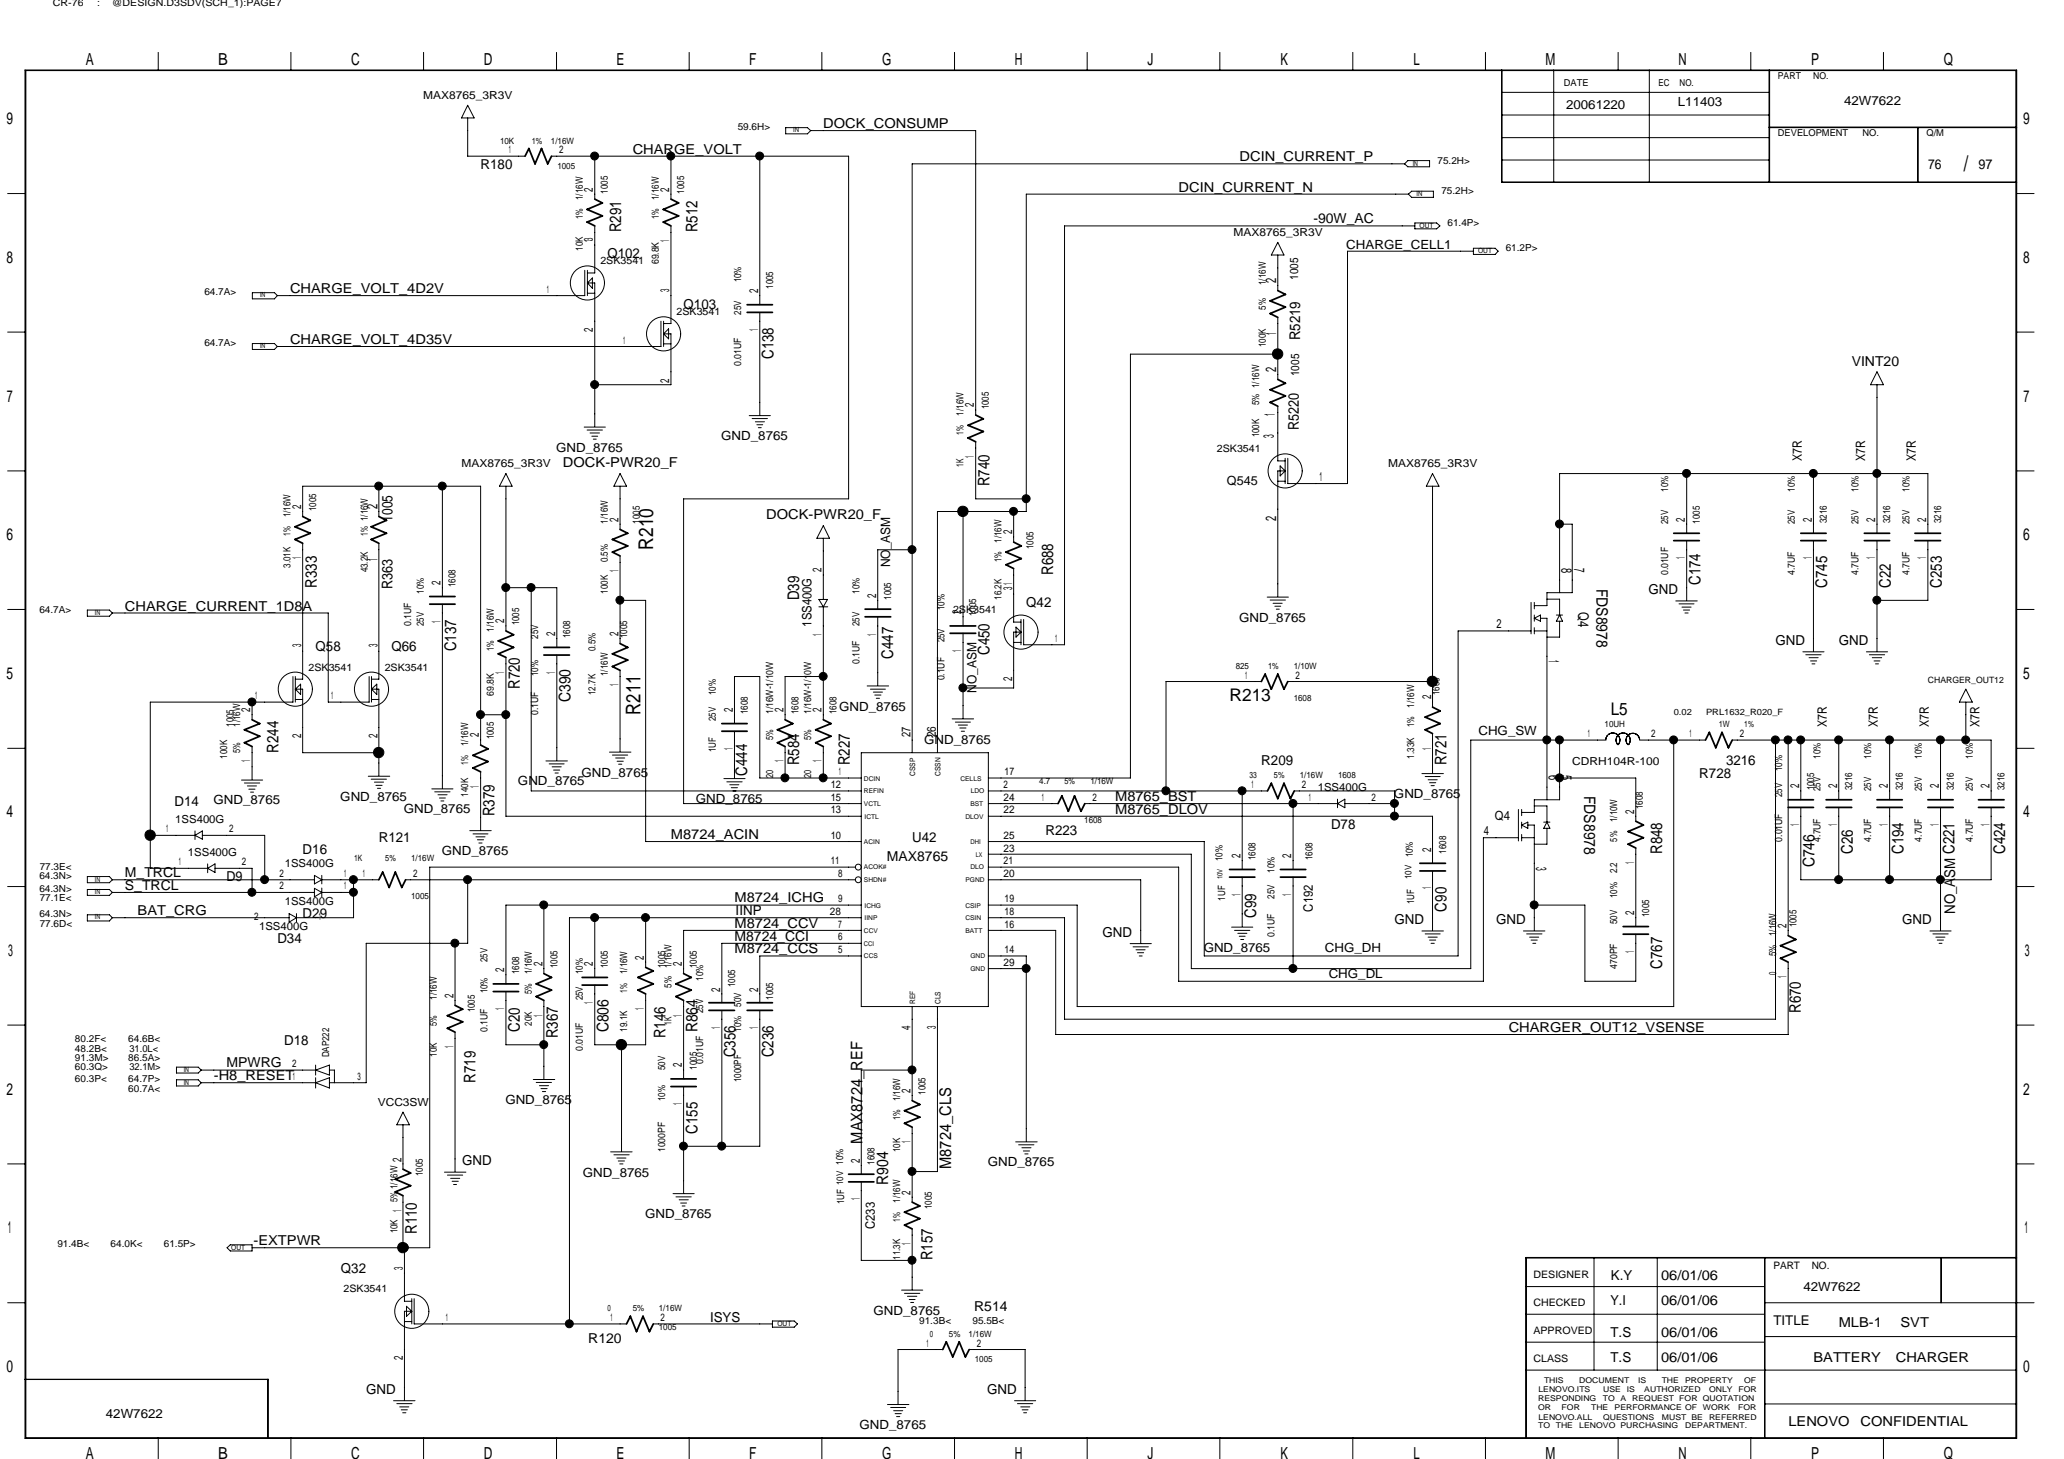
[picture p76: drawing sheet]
<svg xmlns="http://www.w3.org/2000/svg" width="297mm" height="210mm" viewBox="0 0 297 210" stroke-linecap="round" stroke-linejoin="round" font-family="sans-serif">
<defs><g id="words">
<text font-size="3.1" x="282.6" y="24.6">/</text>
<g font-size="2.9">
<text x="94" y="79.1" transform="rotate(-90 94 79.1)">R210</text>
<text x="92.2" y="102.9" transform="rotate(-90 92.2 102.9)">R211</text>
</g>
<g font-size="2.5">
<text x="176.9" y="100.8">R213</text>
<text x="231.8" y="102.9">L5</text>
</g>
<g font-size="2.4">
<text x="12.4" y="9.4">A</text>
<text x="31.4" y="9.4">B</text>
<text x="50.5" y="9.4">C</text>
<text x="69.6" y="9.4">D</text>
<text x="88.7" y="9.4">E</text>
<text x="107.8" y="9.4">F</text>
<text x="127" y="9.4">G</text>
<text x="146" y="9.4">H</text>
<text x="165.1" y="9.4">J</text>
<text x="184.3" y="9.4">K</text>
<text x="203.4" y="9.4">L</text>
<text x="222.4" y="9.4">M</text>
<text x="241.6" y="9.4">N</text>
<text x="260.6" y="9.4">P</text>
<text x="279.7" y="9.4">Q</text>
<text x=".9" y="17.9">9</text>
<text x="291.2" y="17.9">9</text>
<text x=".9" y="37.8">8</text>
<text x="291.2" y="37.8">8</text>
<text x="1" y="57.8">7</text>
<text x="291.2" y="57.8">7</text>
<text x=".9" y="77.8">6</text>
<text x="291.2" y="77.8">6</text>
<text x=".9" y="97.7">5</text>
<text x="291.2" y="97.7">5</text>
<text x=".9" y="117.6">4</text>
<text x="291.2" y="117.6">4</text>
<text x="1.2" y="137.6">3</text>
<text x="291.4" y="137.6">3</text>
<text x=".9" y="157.5">2</text>
<text x="291.2" y="157.5">2</text>
<text x="1.1" y="177.5">1</text>
<text x="291.4" y="177.5">1</text>
<text x=".9" y="197.4">0</text>
<text x="291.2" y="197.4">0</text>
<text x="12.4" y="210">A</text>
<text x="31.4" y="210">B</text>
<text x="50.5" y="210">C</text>
<text x="69.6" y="210">D</text>
<text x="127" y="210">G</text>
<text x="146" y="210">H</text>
<text x="184.3" y="210">K</text>
<text x="203.4" y="210">L</text>
<text x="222.4" y="210">M</text>
<text x="241.6" y="210">N</text>
<text x="260.6" y="210">P</text>
<text x="279.7" y="210">Q</text>
<text x="88.7" y="210">E</text>
<text x="107.8" y="210">F</text>
<text x="165.1" y="210">J</text>
</g>
<g font-size="2.3">
<text x="89.4" y="33.4" transform="rotate(-90 89.4 33.4)">R291</text>
<text x="100.4" y="33.4" transform="rotate(-90 100.4 33.4)">R512</text>
<text x="111.3" y="51.7" transform="rotate(-90 111.3 51.7)">C138</text>
<text x="142.4" y="70" transform="rotate(-90 142.4 70)">R740</text>
<text x="151.5" y="82.8" transform="rotate(-90 151.5 82.8)">R688</text>
<text x="45.6" y="84.6" transform="rotate(-90 45.6 84.6)">R333</text>
<text x="115" y="86.4" transform="rotate(-90 115 86.4)">D39</text>
<text x="229.8" y="84.8" transform="rotate(90 229.8 84.8)">FDS8978</text>
<text x="244.7" y="84.2" transform="rotate(-90 244.7 84.2)">C174</text>
<text x="263" y="84.6" transform="rotate(-90 263 84.6)">C745</text>
<text x="272.1" y="84.6" transform="rotate(-90 272.1 84.6)">C22</text>
<text x="279.4" y="84.6" transform="rotate(-90 279.4 84.6)">C253</text>
<text x="65.7" y="93.7" transform="rotate(-90 65.7 93.7)">C137</text>
<text x="128.5" y="94.8" transform="rotate(-90 128.5 94.8)">C447</text>
<text x="142.4" y="94.3" transform="rotate(-90 142.4 94.3)">C450</text>
<text x="74.8" y="99.2" transform="rotate(-90 74.8 99.2)">R720</text>
<text x="82.1" y="101" transform="rotate(-90 82.1 101)">C390</text>
<text x="40.1" y="108.3" transform="rotate(-90 40.1 108.3)">R244</text>
<text x="107.5" y="111.6" transform="rotate(-90 107.5 111.6)">C444</text>
<text x="115" y="110.2" transform="rotate(-90 115 110.2)">R584</text>
<text x="122.3" y="110.2" transform="rotate(-90 122.3 110.2)">R227</text>
<text x="208.2" y="110.2" transform="rotate(-90 208.2 110.2)">R721</text>
<text x="71.2" y="117.5" transform="rotate(-90 71.2 117.5)">R379</text>
<text x="228" y="114.6" transform="rotate(90 228 114.6)">FDS8978</text>
<text x="239.2" y="122.9" transform="rotate(-90 239.2 122.9)">R848</text>
<text x="261.2" y="124.8" transform="rotate(-90 261.2 124.8)">C746</text>
<text x="266.7" y="122.9" transform="rotate(-90 266.7 122.9)">C26</text>
<text x="273.9" y="122.9" transform="rotate(-90 273.9 122.9)">C194</text>
<text x="288.6" y="122.9" transform="rotate(-90 288.6 122.9)">C424</text>
<text x="208.2" y="131.2" transform="rotate(-90 208.2 131.2)">C90</text>
<text x="180.8" y="132.1" transform="rotate(-90 180.8 132.1)">C99</text>
<text x="239.2" y="139.4" transform="rotate(-90 239.2 139.4)">C767</text>
<text x="74.8" y="148.5" transform="rotate(-90 74.8 148.5)">C20</text>
<text x="80.3" y="149.4" transform="rotate(-90 80.3 149.4)">R367</text>
<text x="87.6" y="148.5" transform="rotate(-90 87.6 148.5)">C806</text>
<text x="95.8" y="149.4" transform="rotate(-90 95.8 149.4)">R146</text>
<text x="100.4" y="148.5" transform="rotate(-90 100.4 148.5)">R864</text>
<text x="259.2" y="145.8" transform="rotate(-90 259.2 145.8)">R670</text>
<text x="68.4" y="155.8" transform="rotate(-90 68.4 155.8)">R719</text>
<text x="105.9" y="152.2" transform="rotate(-90 105.9 152.2)">C356</text>
<text x="111.3" y="152.2" transform="rotate(-90 111.3 152.2)">C236</text>
<text x="100.4" y="163.2" transform="rotate(-90 100.4 163.2)">C155</text>
<text x="124.1" y="164.6" transform="rotate(-90 124.1 164.6)">MAX8724_REF</text>
<text x="127.8" y="170.5" transform="rotate(-90 127.8 170.5)">R904</text>
<text x="136.9" y="168.3" transform="rotate(-90 136.9 168.3)">M8724_CLS</text>
<text x="60" y="177.6" transform="rotate(-90 60 177.6)">R110</text>
<text x="134.2" y="181.4" transform="rotate(-90 134.2 181.4)">R157</text>
</g>
<g font-size="2.1">
<text x="183.6" y="40.7" transform="rotate(-90 183.6 40.7)">2</text>
<text x="183.6" y="53.5" transform="rotate(-90 183.6 53.5)">2</text>
<text x="183.6" y="48.2" transform="rotate(-90 183.6 48.2)">1</text>
<text x="187.1" y="49" transform="rotate(-90 187.1 49)">R5219</text>
<text x="183.5" y="59.9" transform="rotate(-90 183.5 59.9)">1</text>
<text x="183.3" y="63" transform="rotate(-90 183.3 63)">3</text>
<text x="186.9" y="61.9" transform="rotate(-90 186.9 61.9)">R5220</text>
<text x="54.3" y="73.3" transform="rotate(-90 54.3 73.3)">2</text>
<text x="56.5" y="75.1" transform="rotate(-90 56.5 75.1)">1005</text>
<text x="183.6" y="75" transform="rotate(-90 183.6 75)">2</text>
<text x="54.3" y="80.7" transform="rotate(-90 54.3 80.7)">1</text>
<text x="224.7" y="81.7" transform="rotate(90 224.7 81.7)">8</text>
<text x="226.6" y="81.8" transform="rotate(90 226.6 81.8)">7</text>
<text x="56.5" y="84.8" transform="rotate(-90 56.5 84.8)">R363</text>
<text x="227.1" y="88.1" transform="rotate(90 227.1 88.1)">Q4</text>
<text x="222.9" y="95" transform="rotate(90 222.9 95)">1</text>
<text x="222.9" y="111.5" transform="rotate(90 222.9 111.5)">6</text>
<text x="224.7" y="111.5" transform="rotate(90 224.7 111.5)">5</text>
<text x="221.1" y="124.8" transform="rotate(90 221.1 124.8)">3</text>
<text x="281.4" y="131.5" transform="rotate(-90 281.4 131.5)">NO_ASM C221</text>
</g>
<g font-size="2">
<text x="91.1" y="22.1">CHARGE_VOLT</text>
<text x="118.5" y="18.5">DOCK_CONSUMP</text>
<text x="178.4" y="23.2">DCIN_CURRENT_P</text>
<text x="69.2" y="24.3">R180</text>
<text x="169.6" y="27.6">DCIN_CURRENT_N</text>
<text x="277.5" y="24.3">76</text>
<text x="284.7" y="24.3">97</text>
<text x="189" y="32.1">-90W_AC</text>
<text x="87.4" y="37.1">Q102</text>
<text x="41.7" y="42.2">CHARGE_VOLT_4D2V</text>
<text x="98.4" y="44.4">Q103</text>
<text x="41.7" y="49.5">CHARGE_VOLT_4D35V</text>
<text x="266.5" y="52.6">VINT20</text>
<text x="81" y="67.2">DOCK-PWR20_F</text>
<text x="110.3" y="74.7">DOCK-PWR20_F</text>
<text x="18" y="87.9">CHARGE_CURRENT_1D8A</text>
<text x="147.7" y="87.3">Q42</text>
<text x="237.2" y="85.5">GND</text>
<text x="45.4" y="93.7">Q58</text>
<text x="56.3" y="93.7">Q66</text>
<text x="255.5" y="92.8">GND</text>
<text x="264.6" y="92.8">GND</text>
<text x="181.5" y="110.2">R209</text>
<text x="244.6" y="112">R728</text>
<text x="248.4" y="110.2">3216</text>
<text x="25.1" y="116">D14</text>
<text x="160.5" y="115.3">M8765_BST</text>
<text x="160.5" y="117.1">M8765_DLOV</text>
<text x="191.6" y="119.3">D78</text>
<text x="43.6" y="122.9">D16</text>
<text x="54.5" y="121.1">R121</text>
<text x="96.6" y="120.8">M8724_ACIN</text>
<text x="127.6" y="123.9">MAX8765</text>
<text x="131.3" y="121.1">U42</text>
<text x="150.4" y="120.2">R223</text>
<text x="18" y="126.2">M_TRCL</text>
<text x="18" y="128.1">S_TRCL</text>
<text x="19.8" y="131.7">BAT_CRG</text>
<text x="32.6" y="126.8">D9</text>
<text x="105.7" y="129.9">M8724_ICHG</text>
<text x="105.9" y="131.7">IINP</text>
<text x="39.9" y="135.8">D34</text>
<text x="43.6" y="132.1">D29</text>
<text x="105.7" y="133.6">M8724_CCV</text>
<text x="105.7" y="137.2">M8724_CCS</text>
<text x="105.7" y="135.4">M8724_CCI</text>
<text x="158.7" y="134.8">GND</text>
<text x="200.7" y="133">GND</text>
<text x="215.3" y="133">GND</text>
<text x="273.8" y="133">GND</text>
<text x="217.1" y="148.5">CHARGER_OUT12_VSENSE</text>
<text x="30.8" y="155.5">-H8_RESET</text>
<text x="32.6" y="153.6">MPWRG</text>
<text x="40.9" y="150.4">D18</text>
<text x="66.5" y="167.7">GND</text>
<text x="36.5" y="179.2">-EXTPWR</text>
<text x="49.1" y="183.3">Q32</text>
<text x="231.8" y="184.1">K.Y</text>
<text x="239.1" y="184.2">06/01/06</text>
<text x="102.2" y="190.2">ISYS</text>
<text x="140.2" y="188.7">R514</text>
<text x="231.8" y="187.8">Y.I</text>
<text x="239.1" y="187.8">06/01/06</text>
<text x="264.6" y="190.9">MLB-1</text>
<text x="273.5" y="190.9">SVT</text>
<text x="84.7" y="193.3">R120</text>
<text x="231.8" y="196">T.S</text>
<text x="231.8" y="192.4">T.S</text>
<text x="239.1" y="192.4">06/01/06</text>
<text x="239.1" y="196">06/01/06</text>
<text x="261" y="196">BATTERY</text>
<text x="272.8" y="196">CHARGER</text>
<text x="52.7" y="200.6">GND</text>
<text x="142.1" y="200.6">GND</text>
<text x="257.4" y="205.2">LENOVO</text>
<text x="267.8" y="205.2">CONFIDENTIAL</text>
</g>
<g font-size="1.9">
<text x="259.3" y="66.3" transform="rotate(-90 259.3 66.3)">X7R</text>
<text x="268.4" y="66.3" transform="rotate(-90 268.4 66.3)">X7R</text>
<text x="275.7" y="66.3" transform="rotate(-90 275.7 66.3)">X7R</text>
<text x="128.1" y="81.7" transform="rotate(-90 128.1 81.7)">NO_ASM</text>
<text x="116.8" y="90.2" transform="rotate(-90 116.8 90.2)">1SS400G</text>
<text x="140.5" y="99.7" transform="rotate(-90 140.5 99.7)">NO_ASM</text>
<text x="262.9" y="104.7" transform="rotate(-90 262.9 104.7)">X7R</text>
<text x="270.3" y="104.7" transform="rotate(-90 270.3 104.7)">X7R</text>
<text x="277.6" y="104.7" transform="rotate(-90 277.6 104.7)">X7R</text>
<text x="284.9" y="104.7" transform="rotate(-90 284.9 104.7)">X7R</text>
<text x="188.9" y="131.2" transform="rotate(-90 188.9 131.2)">C192</text>
<text x="125.9" y="176.9" transform="rotate(-90 125.9 176.9)">C233</text>
<text x="255.2" y="190.7">TITLE</text>
</g>
<g font-size="1.8">
<text x="225.4" y="15.7">20061220</text>
<text x="241.5" y="15.3">L11403</text>
<text x="265.4" y="15.1">42W7622</text>
<text x="85.3" y="27.6" transform="rotate(-90 85.3 27.6)">2</text>
<text x="96.3" y="27.6" transform="rotate(-90 96.3 27.6)">2</text>
<text x="85.3" y="34.8" transform="rotate(-90 85.3 34.8)">1</text>
<text x="85.3" y="34.7" transform="rotate(-90 85.3 34.7)">3</text>
<text x="96.3" y="34.8" transform="rotate(-90 96.3 34.8)">1</text>
<text x="193.8" y="35.8">CHARGE_CELL1</text>
<text x="85.3" y="47.8" transform="rotate(-90 85.3 47.8)">2</text>
<text x="96.3" y="42" transform="rotate(-90 96.3 42)">3</text>
<text x="109.1" y="47.6" transform="rotate(-90 109.1 47.6)">1</text>
<text x="109.1" y="42.2" transform="rotate(-90 109.1 42.2)">2</text>
<text x="96.3" y="55.1" transform="rotate(-90 96.3 55.1)">2</text>
<text x="140.2" y="58.6" transform="rotate(-90 140.2 58.6)">2</text>
<text x="80" y="65">GND_8765</text>
<text x="103.8" y="63.3">GND_8765</text>
<text x="140.2" y="65.9" transform="rotate(-90 140.2 65.9)">1</text>
<text x="176.6" y="69.8">Q545</text>
<text x="189.9" y="69.2">1</text>
<text x="43.3" y="73.3" transform="rotate(-90 43.3 73.3)">2</text>
<text x="89" y="75.1" transform="rotate(-90 89 75.1)">2</text>
<text x="145.7" y="76.9" transform="rotate(-90 145.7 76.9)">2</text>
<text x="242.5" y="75.1" transform="rotate(-90 242.5 75.1)">2</text>
<text x="260.8" y="75.1" transform="rotate(-90 260.8 75.1)">2</text>
<text x="269.9" y="75.1" transform="rotate(-90 269.9 75.1)">2</text>
<text x="277.2" y="75.1" transform="rotate(-90 277.2 75.1)">2</text>
<text x="43.3" y="80.5" transform="rotate(-90 43.3 80.5)">1</text>
<text x="89" y="82.3" transform="rotate(-90 89 82.3)">1</text>
<text x="118.2" y="82.4" transform="rotate(-90 118.2 82.4)">2</text>
<text x="242.5" y="80.5" transform="rotate(-90 242.5 80.5)">1</text>
<text x="260.8" y="80.5" transform="rotate(-90 260.8 80.5)">1</text>
<text x="269.9" y="80.5" transform="rotate(-90 269.9 80.5)">1</text>
<text x="277.2" y="80.5" transform="rotate(-90 277.2 80.5)">1</text>
<text x="63.4" y="89.7" transform="rotate(-90 63.4 89.7)">1</text>
<text x="63.4" y="84.2" transform="rotate(-90 63.4 84.2)">2</text>
<text x="72.6" y="89.7" transform="rotate(-90 72.6 89.7)">2</text>
<text x="126.1" y="86.1" transform="rotate(-90 126.1 86.1)">2</text>
<text x="138.3" y="88.4" transform="rotate(-90 138.3 88.4)">2</text>
<text x="145.7" y="85" transform="rotate(-90 145.7 85)">3</text>
<text x="145.7" y="84.2" transform="rotate(-90 145.7 84.2)">1</text>
<text x="178.3" y="89.5">GND_8765</text>
<text x="43.3" y="93.2" transform="rotate(-90 43.3 93.2)">3</text>
<text x="54.3" y="93.2" transform="rotate(-90 54.3 93.2)">3</text>
<text x="79.9" y="91.5" transform="rotate(-90 79.9 91.5)">2</text>
<text x="89" y="91.5" transform="rotate(-90 89 91.5)">2</text>
<text x="118.2" y="91.5" transform="rotate(-90 118.2 91.5)">1</text>
<text x="126.1" y="91.5" transform="rotate(-90 126.1 91.5)">1</text>
<text x="138.3" y="93.9" transform="rotate(-90 138.3 93.9)">1</text>
<text x="215.4" y="90.4">2</text>
<text x="72.6" y="96.9" transform="rotate(-90 72.6 96.9)">1</text>
<text x="79.9" y="96.9" transform="rotate(-90 79.9 96.9)">1</text>
<text x="89" y="98.8" transform="rotate(-90 89 98.8)">1</text>
<text x="145.7" y="98" transform="rotate(-90 145.7 98)">2</text>
<text x="205.9" y="100.7" transform="rotate(-90 205.9 100.7)">2</text>
<text x="36" y="102.5" transform="rotate(-90 36 102.5)">2</text>
<text x="43.3" y="106.2" transform="rotate(-90 43.3 106.2)">2</text>
<text x="54.3" y="106.2" transform="rotate(-90 54.3 106.2)">2</text>
<text x="68.9" y="106.1" transform="rotate(-90 68.9 106.1)">2</text>
<text x="105.4" y="107.9" transform="rotate(-90 105.4 107.9)">1</text>
<text x="105.4" y="102.5" transform="rotate(-90 105.4 102.5)">2</text>
<text x="112.8" y="102.5" transform="rotate(-90 112.8 102.5)">2</text>
<text x="118.2" y="102.5" transform="rotate(-90 118.2 102.5)">2</text>
<text x="120.8" y="102.3">GND_8765</text>
<text x="131" y="106.1" transform="rotate(-90 131 106.1)">27</text>
<text x="133" y="107">GND_8765</text>
<text x="134.7" y="106.1" transform="rotate(-90 134.7 106.1)">26</text>
<text x="205.9" y="107.9" transform="rotate(-90 205.9 107.9)">1</text>
<text x="212.8" y="105.7">CHG_SW</text>
<text x="36" y="109.7" transform="rotate(-90 36 109.7)">1</text>
<text x="68.9" y="113.4" transform="rotate(-90 68.9 113.4)">1</text>
<text x="74.5" y="113">GND_8765</text>
<text x="83.7" y="111.8">GND_8765</text>
<text x="112.8" y="109.7" transform="rotate(-90 112.8 109.7)">1</text>
<text x="118.2" y="109.7" transform="rotate(-90 118.2 109.7)">1</text>
<text x="258.9" y="113.5" transform="rotate(-90 258.9 113.5)">2</text>
<text x="264.4" y="113.5" transform="rotate(-90 264.4 113.5)">2</text>
<text x="271.7" y="113.5" transform="rotate(-90 271.7 113.5)">2</text>
<text x="279" y="113.5" transform="rotate(-90 279 113.5)">2</text>
<text x="286.3" y="113.5" transform="rotate(-90 286.3 113.5)">2</text>
<text x="30.7" y="115.8">GND_8765</text>
<text x="49" y="115.2">GND_8765</text>
<text x="58.1" y="117.1">GND_8765</text>
<text x="100.2" y="115.6">GND_8765</text>
<text x="200.6" y="114.9">GND_8765</text>
<text x="215.1" y="118">Q4</text>
<text x="235.2" y="117.1" transform="rotate(-90 235.2 117.1)">2</text>
<text x="258.9" y="118.9" transform="rotate(-90 258.9 118.9)">1</text>
<text x="264.4" y="118.9" transform="rotate(-90 264.4 118.9)">1</text>
<text x="271.7" y="118.9" transform="rotate(-90 271.7 118.9)">1</text>
<text x="279" y="118.9" transform="rotate(-90 279 118.9)">1</text>
<text x="286.3" y="118.9" transform="rotate(-90 286.3 118.9)">1</text>
<text x="63.6" y="123.1">GND_8765</text>
<text x="178.5" y="123.5" transform="rotate(-90 178.5 123.5)">2</text>
<text x="185.8" y="123.5" transform="rotate(-90 185.8 123.5)">2</text>
<text x="205.9" y="122.6" transform="rotate(-90 205.9 122.6)">2</text>
<text x="213.6" y="120.2">4</text>
<text x="235.2" y="124.4" transform="rotate(-90 235.2 124.4)">1</text>
<text x="178.5" y="128.9" transform="rotate(-90 178.5 128.9)">1</text>
<text x="185.8" y="128.9" transform="rotate(-90 185.8 128.9)">1</text>
<text x="205.9" y="128" transform="rotate(-90 205.9 128)">1</text>
<text x="235.2" y="131.7" transform="rotate(-90 235.2 131.7)">2</text>
<text x="173.2" y="137">GND_8765</text>
<text x="190.7" y="137">CHG_DH</text>
<text x="235.2" y="137.2" transform="rotate(-90 235.2 137.2)">1</text>
<text x="257.1" y="133.6" transform="rotate(-90 257.1 133.6)">2</text>
<text x="65.3" y="143.6" transform="rotate(-90 65.3 143.6)">2</text>
<text x="72.6" y="140" transform="rotate(-90 72.6 140)">2</text>
<text x="78.1" y="139" transform="rotate(-90 78.1 139)">2</text>
<text x="85.3" y="139" transform="rotate(-90 85.3 139)">2</text>
<text x="92.7" y="138.1" transform="rotate(-90 92.7 138.1)">2</text>
<text x="98.1" y="139" transform="rotate(-90 98.1 139)">2</text>
<text x="103.6" y="142.7" transform="rotate(-90 103.6 142.7)">2</text>
<text x="109.1" y="142.7" transform="rotate(-90 109.1 142.7)">2</text>
<text x="191.2" y="140.8">CHG_DL</text>
<text x="257.1" y="140.8" transform="rotate(-90 257.1 140.8)">1</text>
<text x="72.6" y="145.4" transform="rotate(-90 72.6 145.4)">1</text>
<text x="78.1" y="146.3" transform="rotate(-90 78.1 146.3)">1</text>
<text x="85.3" y="144.4" transform="rotate(-90 85.3 144.4)">1</text>
<text x="92.7" y="145.4" transform="rotate(-90 92.7 145.4)">1</text>
<text x="98.1" y="146.3" transform="rotate(-90 98.1 146.3)">1</text>
<text x="103.6" y="148.1" transform="rotate(-90 103.6 148.1)">1</text>
<text x="109.1" y="148.1" transform="rotate(-90 109.1 148.1)">1</text>
<text x="131" y="148.3" transform="rotate(-90 131 148.3)">4</text>
<text x="134.7" y="148.1" transform="rotate(-90 134.7 148.1)">3</text>
<text x="65.3" y="150.8" transform="rotate(-90 65.3 150.8)">1</text>
<text x="98.1" y="153.6" transform="rotate(-90 98.1 153.6)">2</text>
<text x="72.7" y="158.9">GND_8765</text>
<text x="98.1" y="159.1" transform="rotate(-90 98.1 159.1)">1</text>
<text x="131" y="157.3" transform="rotate(-90 131 157.3)">2</text>
<text x="57.8" y="167.2" transform="rotate(-90 57.8 167.2)">2</text>
<text x="123.7" y="167.3" transform="rotate(-90 123.7 167.3)">2</text>
<text x="131" y="164.5" transform="rotate(-90 131 164.5)">1</text>
<text x="142.2" y="167.9">GND_8765</text>
<text x="83.9" y="169.3">GND_8765</text>
<text x="123.7" y="172.8" transform="rotate(-90 123.7 172.8)">1</text>
<text x="131" y="171.9" transform="rotate(-90 131 171.9)">2</text>
<text x="57.8" y="174.4" transform="rotate(-90 57.8 174.4)">1</text>
<text x="92.8" y="175.3">GND_8765</text>
<text x="131" y="179.2" transform="rotate(-90 131 179.2)">1</text>
<text x="58" y="182.7" transform="rotate(-90 58 182.7)">3</text>
<text x="259.5" y="185.8">42W7622</text>
<text x="125.7" y="189.2">GND_8765</text>
<text x="58" y="195.7" transform="rotate(-90 58 195.7)">2</text>
<text x="15.2" y="204">42W7622</text>
<text x="123.7" y="205.7">GND_8765</text>
</g>
<g font-size="1.7">
<text x="186.8" y="40.3" transform="rotate(-90 186.8 40.3)">1005</text>
<text x="187" y="54.1" transform="rotate(-90 187 54.1)">1005</text>
</g>
<g font-size="1.6">
<text x="60.9" y="14.3">MAX8765_3R3V</text>
<text x="177.5" y="34">MAX8765_3R3V</text>
<text x="66.4" y="67.2">MAX8765_3R3V</text>
<text x="199.8" y="67.2">MAX8765_3R3V</text>
<text x="189.6" y="113.8">1SS400G</text>
<text x="226.3" y="110.2">CDRH104R-100</text>
<text x="25.2" y="118.4">1SS400G</text>
<text x="27" y="123.1">1SS400G</text>
<text x="41" y="124.8">1SS400G</text>
<text x="41" y="130.3">1SS400G</text>
<text x="37.3" y="133.9">1SS400G</text>
<text x="54.4" y="159.1">VCC3SW</text>
</g>
<g font-size="1.5">
<text x="73.2" y="22.1">1</text>
<text x="80.5" y="22.1">2</text>
<text x="86.4" y="38.1">2SK3541</text>
<text x="78.7" y="42.2">1</text>
<text x="97.4" y="45.3">2SK3541</text>
<text x="89.7" y="49.4">1</text>
<text x="175.1" y="65.1">2SK3541</text>
<text x="137.2" y="88.3">2SK3541</text>
<text x="151.8" y="92.4">1</text>
<text x="36.7" y="100.6">1</text>
<text x="44.4" y="96.5">2SK3541</text>
<text x="47.7" y="100.6">1</text>
<text x="55.4" y="96.5">2SK3541</text>
<text x="179.2" y="97.7">1</text>
<text x="186.4" y="97.7">2</text>
<text x="228.5" y="106.1">1</text>
<text x="237.6" y="106.1">2</text>
<text x="243.2" y="106.1">1</text>
<text x="250.4" y="106.1">2</text>
<text x="119.5" y="113.4">12</text>
<text x="120.7" y="111.6">1</text>
<text x="144.4" y="113.4">2</text>
<text x="144.6" y="111.6">17</text>
<text x="180.1" y="113.4">1</text>
<text x="187.4" y="113.4">2</text>
<text x="23.9" y="119.8">1</text>
<text x="33" y="119.8">2</text>
<text x="119.5" y="115.2">15</text>
<text x="119.5" y="117.1">13</text>
<text x="144.4" y="115.2">24</text>
<text x="144.4" y="117.1">22</text>
<text x="149.9" y="115.2">1</text>
<text x="157.2" y="115.2">2</text>
<text x="188.3" y="115.2">1</text>
<text x="197.4" y="115.2">2</text>
<text x="25.7" y="124.5">1</text>
<text x="34.8" y="124.5">2</text>
<text x="119.5" y="124.4">11</text>
<text x="119.5" y="120.7">10</text>
<text x="144.4" y="120.7">25</text>
<text x="144.4" y="122.6">23</text>
<text x="144.4" y="124.4">21</text>
<text x="40.2" y="128">2</text>
<text x="40.2" y="126.2">2</text>
<text x="49.5" y="128">1</text>
<text x="49.5" y="126.2">1</text>
<text x="52.2" y="126.2">1</text>
<text x="59.5" y="126.2">2</text>
<text x="119.4" y="131.7">28</text>
<text x="120.6" y="129.8">9</text>
<text x="120.6" y="126.2">8</text>
<text x="144.4" y="126.2">20</text>
<text x="144.6" y="129.8">19</text>
<text x="144.6" y="131.7">18</text>
<text x="36.6" y="132.4">2</text>
<text x="45.9" y="132.4">1</text>
<text x="120.6" y="135.3">6</text>
<text x="120.6" y="137.2">5</text>
<text x="120.6" y="133.5">7</text>
<text x="144.6" y="133.5">16</text>
<text x="144.6" y="137.2">14</text>
<text x="144.4" y="139">29</text>
<text x="42" y="153.6">2</text>
<text x="42.2" y="155.4">1</text>
<text x="51.4" y="155.4">3</text>
<text x="220.7" y="183.9">DESIGNER</text>
<text x="255.2" y="182.6">PART</text>
<text x="260.7" y="182.6">NO.</text>
<text x="49.4" y="186">2SK3541</text>
<text x="64.2" y="190.2">1</text>
<text x="87.8" y="190.2">1</text>
<text x="95.1" y="190.2">2</text>
<text x="220.7" y="191.9">APPROVED</text>
<text x="220.7" y="187.9">CHECKED</text>
<text x="133.3" y="193.8">1</text>
<text x="140.6" y="193.8">2</text>
<text x="220.7" y="196">CLASS</text>
</g>
<g font-size="1.4">
<text x="7.6" y=".9">CR-76</text>
<text x="14" y=".9">:</text>
<text x="16.1" y=".9">@DESIGN.D3SDV(SCH_1):PAGE7</text>
<text x="255.9" y="11.3">PART</text>
<text x="260.9" y="11.3">NO.</text>
<text x="225" y="12.4">DATE</text>
<text x="238.7" y="12.4">EC</text>
<text x="241.7" y="12.4">NO.</text>
<text x="106.2" y="18.8">59.6H&gt;</text>
<text x="206.9" y="23.5">75.2H&gt;</text>
<text x="255.9" y="19.6">DEVELOPMENT</text>
<text x="268.1" y="19.6">NO.</text>
<text x="277.2" y="19.6">Q/M</text>
<text x="83.9" y="28.8" transform="rotate(-90 83.9 28.8)">1/16W</text>
<text x="87.5" y="27.9" transform="rotate(-90 87.5 27.9)">1005</text>
<text x="94.8" y="28.8" transform="rotate(-90 94.8 28.8)">1/16W</text>
<text x="98.5" y="27.9" transform="rotate(-90 98.5 27.9)">1005</text>
<text x="207.4" y="27.9">75.2H&gt;</text>
<text x="83.9" y="31.5" transform="rotate(-90 83.9 31.5)">1%</text>
<text x="94.8" y="31.5" transform="rotate(-90 94.8 31.5)">1%</text>
<text x="208.3" y="32.5">61.4P&gt;</text>
<text x="83.9" y="36.1" transform="rotate(-90 83.9 36.1)">10K</text>
<text x="94.8" y="38" transform="rotate(-90 94.8 38)">69.8K</text>
<text x="106.7" y="40.6" transform="rotate(-90 106.7 40.6)">10%</text>
<text x="111.2" y="41.6" transform="rotate(-90 111.2 41.6)">1005</text>
<text x="182.2" y="41" transform="rotate(-90 182.2 41)">1/16W</text>
<text x="216.7" y="36.1">61.2P&gt;</text>
<text x="29.4" y="42.5">64.7A&gt;</text>
<text x="106.7" y="45.3" transform="rotate(-90 106.7 45.3)">25V</text>
<text x="182.2" y="44.6" transform="rotate(-90 182.2 44.6)">5%</text>
<text x="29.4" y="49.8">64.7A&gt;</text>
<text x="106.7" y="52.6" transform="rotate(-90 106.7 52.6)">0.01UF</text>
<text x="182.2" y="50" transform="rotate(-90 182.2 50)">100K</text>
<text x="138.7" y="59.8" transform="rotate(-90 138.7 59.8)">1/16W</text>
<text x="142.3" y="58.9" transform="rotate(-90 142.3 58.9)">1005</text>
<text x="181.2" y="58.3" transform="rotate(-90 181.2 58.3)">5% 1/16W</text>
<text x="138.7" y="62.6" transform="rotate(-90 138.7 62.6)">1%</text>
<text x="181.2" y="62.9" transform="rotate(-90 181.2 62.9)">100K</text>
<text x="138.7" y="67.1" transform="rotate(-90 138.7 67.1)">1K</text>
<text x="240.1" y="70.8" transform="rotate(-90 240.1 70.8)">10%</text>
<text x="258.3" y="70.8" transform="rotate(-90 258.3 70.8)">10%</text>
<text x="267.5" y="70.8" transform="rotate(-90 267.5 70.8)">10%</text>
<text x="274.8" y="70.8" transform="rotate(-90 274.8 70.8)">10%</text>
<text x="41.8" y="77.2" transform="rotate(-90 41.8 77.2)">1%</text>
<text x="41.8" y="74.5" transform="rotate(-90 41.8 74.5)">1/16W</text>
<text x="45.5" y="73.5" transform="rotate(-90 45.5 73.5)">1005</text>
<text x="53" y="77.2" transform="rotate(-90 53 77.2)">1% 1/16W</text>
<text x="87.5" y="75.4" transform="rotate(-90 87.5 75.4)">1/16W</text>
<text x="92.1" y="75.4" transform="rotate(-90 92.1 75.4)">1005</text>
<text x="240.1" y="75.4" transform="rotate(-90 240.1 75.4)">25V</text>
<text x="244.6" y="75.4" transform="rotate(-90 244.6 75.4)">1005</text>
<text x="258.3" y="75.4" transform="rotate(-90 258.3 75.4)">25V</text>
<text x="262.9" y="75.3" transform="rotate(-90 262.9 75.3)">3216</text>
<text x="267.5" y="75.4" transform="rotate(-90 267.5 75.4)">25V</text>
<text x="272" y="75.3" transform="rotate(-90 272 75.3)">3216</text>
<text x="274.8" y="75.4" transform="rotate(-90 274.8 75.4)">25V</text>
<text x="279.4" y="75.3" transform="rotate(-90 279.4 75.3)">3216</text>
<text x="41.8" y="81.7" transform="rotate(-90 41.8 81.7)">3.01K</text>
<text x="53" y="82.4" transform="rotate(-90 53 82.4)">43.2K</text>
<text x="87.5" y="80.9" transform="rotate(-90 87.5 80.9)">0.5%</text>
<text x="144.1" y="80.9" transform="rotate(-90 144.1 80.9)">1%</text>
<text x="144.1" y="78.1" transform="rotate(-90 144.1 78.1)">1/16W</text>
<text x="148.7" y="79" transform="rotate(-90 148.7 79)">1005</text>
<text x="240.1" y="82.8" transform="rotate(-90 240.1 82.8)">0.01UF</text>
<text x="258.3" y="82.8" transform="rotate(-90 258.3 82.8)">4.7UF</text>
<text x="267.5" y="82.8" transform="rotate(-90 267.5 82.8)">4.7UF</text>
<text x="274.8" y="82.8" transform="rotate(-90 274.8 82.8)">4.7UF</text>
<text x="5.7" y="88.2">64.7A&gt;</text>
<text x="61" y="85.4" transform="rotate(-90 61 85.4)">10%</text>
<text x="65.6" y="84.5" transform="rotate(-90 65.6 84.5)">1608</text>
<text x="87.5" y="85.4" transform="rotate(-90 87.5 85.4)">100K</text>
<text x="123.7" y="85.4" transform="rotate(-90 123.7 85.4)">10%</text>
<text x="128.3" y="86.3" transform="rotate(-90 128.3 86.3)">1005</text>
<text x="135.9" y="87.8" transform="rotate(-90 135.9 87.8)">10%</text>
<text x="140.5" y="88.7" transform="rotate(-90 140.5 88.7)">1005</text>
<text x="144.1" y="86.3" transform="rotate(-90 144.1 86.3)">16.2K</text>
<text x="59.2" y="90.1" transform="rotate(-90 59.2 90.1)">0.1UF</text>
<text x="61" y="90.1" transform="rotate(-90 61 90.1)">25V</text>
<text x="71.1" y="90.9" transform="rotate(-90 71.1 90.9)">1/16W</text>
<text x="71.1" y="93.6" transform="rotate(-90 71.1 93.6)">1%</text>
<text x="74.7" y="90" transform="rotate(-90 74.7 90)">1005</text>
<text x="77.5" y="91.9" transform="rotate(-90 77.5 91.9)">25V</text>
<text x="82" y="91.8" transform="rotate(-90 82 91.8)">1608</text>
<text x="85.7" y="93.7" transform="rotate(-90 85.7 93.7)">0.5%</text>
<text x="90.3" y="91.8" transform="rotate(-90 90.3 91.8)">1005</text>
<text x="123.7" y="95.5" transform="rotate(-90 123.7 95.5)">0.1UF</text>
<text x="123.7" y="90.1" transform="rotate(-90 123.7 90.1)">25V</text>
<text x="135.9" y="92.5" transform="rotate(-90 135.9 92.5)">25V</text>
<text x="71.1" y="100.1" transform="rotate(-90 71.1 100.1)">69.8K</text>
<text x="77.5" y="97.3" transform="rotate(-90 77.5 97.3)">10%</text>
<text x="85.7" y="100" transform="rotate(-90 85.7 100)">12.7K</text>
<text x="87.5" y="97.3" transform="rotate(-90 87.5 97.3)">1/16W</text>
<text x="103" y="100" transform="rotate(-90 103 100)">10%</text>
<text x="135.9" y="97.9" transform="rotate(-90 135.9 97.9)">0.1UF</text>
<text x="203.5" y="101.9" transform="rotate(-90 203.5 101.9)">1/16W</text>
<text x="207.2" y="100" transform="rotate(-90 207.2 100)">1608</text>
<text x="33.6" y="104.6" transform="rotate(-90 33.6 104.6)">1005</text>
<text x="34.5" y="104.6" transform="rotate(-90 34.5 104.6)">1/16W</text>
<text x="67.4" y="107.4" transform="rotate(-90 67.4 107.4)">1/16W</text>
<text x="71.1" y="106.4" transform="rotate(-90 71.1 106.4)">1005</text>
<text x="77.5" y="102.9" transform="rotate(-90 77.5 102.9)">0.1UF</text>
<text x="103" y="103.8" transform="rotate(-90 103 103.8)">25V</text>
<text x="107.6" y="102.8" transform="rotate(-90 107.6 102.8)">1608</text>
<text x="111.2" y="106.5" transform="rotate(-90 111.2 106.5)">5%</text>
<text x="111.2" y="102.8" transform="rotate(-90 111.2 102.8)">1/16W-1/10W</text>
<text x="114.9" y="102.8" transform="rotate(-90 114.9 102.8)">1608</text>
<text x="116.8" y="106.5" transform="rotate(-90 116.8 106.5)">5%</text>
<text x="116.8" y="102.8" transform="rotate(-90 116.8 102.8)">1/16W-1/10W</text>
<text x="120.4" y="102.8" transform="rotate(-90 120.4 102.8)">1608</text>
<text x="203.5" y="104.6" transform="rotate(-90 203.5 104.6)">1%</text>
<text x="32.7" y="109.2" transform="rotate(-90 32.7 109.2)">100K</text>
<text x="34.5" y="108.3" transform="rotate(-90 34.5 108.3)">5%</text>
<text x="67.4" y="110.1" transform="rotate(-90 67.4 110.1)">1%</text>
<text x="103" y="108.2" transform="rotate(-90 103 108.2)">1UF</text>
<text x="111.2" y="112" transform="rotate(-90 111.2 112)">20</text>
<text x="116.8" y="112" transform="rotate(-90 116.8 112)">20</text>
<text x="203.5" y="109.2" transform="rotate(-90 203.5 109.2)">1.33K</text>
<text x="256.5" y="111" transform="rotate(-90 256.5 111)">10%</text>
<text x="261.1" y="113.7" transform="rotate(-90 261.1 113.7)">1005</text>
<text x="262" y="109.2" transform="rotate(-90 262 109.2)">10%</text>
<text x="262" y="113.8" transform="rotate(-90 262 113.8)">25V</text>
<text x="266.6" y="113.7" transform="rotate(-90 266.6 113.7)">3216</text>
<text x="269.3" y="113.8" transform="rotate(-90 269.3 113.8)">25V</text>
<text x="269.3" y="109.2" transform="rotate(-90 269.3 109.2)">10%</text>
<text x="273.9" y="113.7" transform="rotate(-90 273.9 113.7)">3216</text>
<text x="276.6" y="113.8" transform="rotate(-90 276.6 113.8)">25V</text>
<text x="276.6" y="109.2" transform="rotate(-90 276.6 109.2)">10%</text>
<text x="281.2" y="113.7" transform="rotate(-90 281.2 113.7)">3216</text>
<text x="283.9" y="113.8" transform="rotate(-90 283.9 113.8)">25V</text>
<text x="283.9" y="109.2" transform="rotate(-90 283.9 109.2)">10%</text>
<text x="288.5" y="113.7" transform="rotate(-90 288.5 113.7)">3216</text>
<text x="67.4" y="114.6" transform="rotate(-90 67.4 114.6)">140K</text>
<text x="232.7" y="118.3" transform="rotate(-90 232.7 118.3)">1/10W</text>
<text x="236.4" y="116.5" transform="rotate(-90 236.4 116.5)">1608</text>
<text x="256.5" y="114.7" transform="rotate(-90 256.5 114.7)">25V</text>
<text x="5.7" y="125.3">77.3E&lt;</text>
<text x="175.9" y="124" transform="rotate(-90 175.9 124)">10%</text>
<text x="180.7" y="123.8" transform="rotate(-90 180.7 123.8)">1608</text>
<text x="183.4" y="125.6" transform="rotate(-90 183.4 125.6)">10%</text>
<text x="188.9" y="123.8" transform="rotate(-90 188.9 123.8)">1608</text>
<text x="203.3" y="123.4" transform="rotate(-90 203.3 123.4)">10%</text>
<text x="208.1" y="122.9" transform="rotate(-90 208.1 122.9)">1608</text>
<text x="232.7" y="125.7" transform="rotate(-90 232.7 125.7)">2.2</text>
<text x="232.7" y="121.1" transform="rotate(-90 232.7 121.1)">5%</text>
<text x="256.5" y="121.1" transform="rotate(-90 256.5 121.1)">0.01UF</text>
<text x="262" y="121.1" transform="rotate(-90 262 121.1)">4.7UF</text>
<text x="269.3" y="121.1" transform="rotate(-90 269.3 121.1)">4.7UF</text>
<text x="276.6" y="121.1" transform="rotate(-90 276.6 121.1)">4.7UF</text>
<text x="283.9" y="121.1" transform="rotate(-90 283.9 121.1)">4.7UF</text>
<text x="5.7" y="126.6">64.3N&gt;</text>
<text x="5.7" y="128.4">64.3N&gt;</text>
<text x="5.7" y="129.7">77.1E&lt;</text>
<text x="176.3" y="129.6" transform="rotate(-90 176.3 129.6)">1UF</text>
<text x="183.4" y="129.3" transform="rotate(-90 183.4 129.3)">25V</text>
<text x="203.5" y="130.2" transform="rotate(-90 203.5 130.2)">1UF</text>
<text x="232.7" y="129.2" transform="rotate(-90 232.7 129.2)">10%</text>
<text x="237.3" y="132" transform="rotate(-90 237.3 132)">1005</text>
<text x="5.7" y="132">64.3N&gt;</text>
<text x="5.7" y="133.4">77.6D&lt;</text>
<text x="183.4" y="134.8" transform="rotate(-90 183.4 134.8)">0.1UF</text>
<text x="232.7" y="133" transform="rotate(-90 232.7 133)">50V</text>
<text x="255.6" y="137.6" transform="rotate(-90 255.6 137.6)">5%</text>
<text x="255.6" y="134.7" transform="rotate(-90 255.6 134.7)">1/16W</text>
<text x="258.5" y="133.5" transform="rotate(-90 258.5 133.5)">1005</text>
<text x="62.9" y="143.9" transform="rotate(-90 62.9 143.9)">1/16W</text>
<text x="70.1" y="143" transform="rotate(-90 70.1 143)">10%</text>
<text x="70.1" y="138.5" transform="rotate(-90 70.1 138.5)">25V</text>
<text x="74.7" y="140.2" transform="rotate(-90 74.7 140.2)">1608</text>
<text x="76.5" y="143" transform="rotate(-90 76.5 143)">5%</text>
<text x="76.5" y="140.2" transform="rotate(-90 76.5 140.2)">1/16W</text>
<text x="80.2" y="139.3" transform="rotate(-90 80.2 139.3)">1005</text>
<text x="83.9" y="144" transform="rotate(-90 83.9 144)">25V</text>
<text x="83.9" y="140.2" transform="rotate(-90 83.9 140.2)">10%</text>
<text x="87.5" y="139.3" transform="rotate(-90 87.5 139.3)">1005</text>
<text x="90.3" y="140.2" transform="rotate(-90 90.3 140.2)">1/16W</text>
<text x="90.3" y="143" transform="rotate(-90 90.3 143)">1%</text>
<text x="95.7" y="139.3" transform="rotate(-90 95.7 139.3)">1005</text>
<text x="96.6" y="142.2" transform="rotate(-90 96.6 142.2)">5%</text>
<text x="96.6" y="139.3" transform="rotate(-90 96.6 139.3)">1/16W</text>
<text x="100.3" y="139.3" transform="rotate(-90 100.3 139.3)">1005</text>
<text x="101.2" y="141.1" transform="rotate(-90 101.2 141.1)">10%</text>
<text x="105.8" y="142.1" transform="rotate(-90 105.8 142.1)">1005</text>
<text x="111.2" y="143.9" transform="rotate(-90 111.2 143.9)">1005</text>
<text x="232.7" y="139.4" transform="rotate(-90 232.7 139.4)">470PF</text>
<text x="255.6" y="140.3" transform="rotate(-90 255.6 140.3)">0</text>
<text x="62.9" y="147.6" transform="rotate(-90 62.9 147.6)">5%</text>
<text x="68.3" y="145.7" transform="rotate(-90 68.3 145.7)">1005</text>
<text x="70.1" y="148.5" transform="rotate(-90 70.1 148.5)">0.1UF</text>
<text x="76.5" y="147.6" transform="rotate(-90 76.5 147.6)">20K</text>
<text x="90.3" y="148.5" transform="rotate(-90 90.3 148.5)">19.1K</text>
<text x="96.6" y="147.5" transform="rotate(-90 96.6 147.5)">1K</text>
<text x="101.2" y="145.8" transform="rotate(-90 101.2 145.8)">25V</text>
<text x="106.7" y="148.5" transform="rotate(-90 106.7 148.5)">10%</text>
<text x="106.7" y="144.9" transform="rotate(-90 106.7 144.9)">50V</text>
<text x="10.8" y="154">60.3Q&gt;</text>
<text x="10.8" y="152.7">91.3M&gt;</text>
<text x="10.8" y="151.3">48.2B&lt;</text>
<text x="10.8" y="150">80.2F&lt;</text>
<text x="10.8" y="155.8">60.3P&lt;</text>
<text x="18.5" y="152.7">86.5A&gt;</text>
<text x="18.5" y="150">64.6B&lt;</text>
<text x="18.5" y="155.8">64.7P&gt;</text>
<text x="18.6" y="154">32.1M&gt;</text>
<text x="18.6" y="151.3">31.0L&lt;</text>
<text x="47.4" y="152.2" transform="rotate(-90 47.4 152.2)">DAP222</text>
<text x="62.9" y="152.1" transform="rotate(-90 62.9 152.1)">10K</text>
<text x="83.9" y="151.3" transform="rotate(-90 83.9 151.3)">0.01UF</text>
<text x="95.7" y="154" transform="rotate(-90 95.7 154)">50V</text>
<text x="100.3" y="153.9" transform="rotate(-90 100.3 153.9)">1005</text>
<text x="101.2" y="153.1" transform="rotate(-90 101.2 153.1)">0.01UF</text>
<text x="106.7" y="155.7" transform="rotate(-90 106.7 155.7)">1000PF</text>
<text x="18.5" y="157.1">60.7A&lt;</text>
<text x="95.7" y="158.5" transform="rotate(-90 95.7 158.5)">10%</text>
<text x="129.5" y="161.2" transform="rotate(-90 129.5 161.2)">1%</text>
<text x="129.5" y="158.5" transform="rotate(-90 129.5 158.5)">1/16W</text>
<text x="133.2" y="157.6" transform="rotate(-90 133.2 157.6)">1005</text>
<text x="95.7" y="165.8" transform="rotate(-90 95.7 165.8)">1000PF</text>
<text x="125.9" y="167.6" transform="rotate(-90 125.9 167.6)">1608</text>
<text x="129.5" y="165.8" transform="rotate(-90 129.5 165.8)">10K</text>
<text x="57.2" y="173" transform="rotate(-90 57.2 173)">5% 1/16W</text>
<text x="60.8" y="169.3" transform="rotate(-90 60.8 169.3)">1005</text>
<text x="121.5" y="173.3" transform="rotate(-90 121.5 173.3)">1UF 10V 10%</text>
<text x="129.5" y="173.1" transform="rotate(-90 129.5 173.1)">1/16W</text>
<text x="8.3" y="179.5">91.4B&lt;</text>
<text x="15.9" y="179.5">64.0K&lt;</text>
<text x="23.6" y="179.5">61.5P&gt;</text>
<text x="57.2" y="177.5" transform="rotate(-90 57.2 177.5)">10K</text>
<text x="129.5" y="175.9" transform="rotate(-90 129.5 175.9)">1%</text>
<text x="134.1" y="174" transform="rotate(-90 134.1 174)">1005</text>
<text x="129.5" y="181.3" transform="rotate(-90 129.5 181.3)">11.3K</text>
<text x="132.3" y="190.5">91.3B&lt;</text>
<text x="140" y="190.5">95.5B&lt;</text>
</g>
<g font-size="1.3">
<text x="72" y="20.7">10K</text>
<text x="76.5" y="20.7">1%</text>
<text x="79.3" y="20.7">1/16W</text>
<text x="80.2" y="24.3">1005</text>
<text x="177.8" y="96.3">825</text>
<text x="182.5" y="96.3">1%</text>
<text x="186.2" y="96.3">1/10W</text>
<text x="186.2" y="100.8">1608</text>
<text x="277.4" y="98.3">CHARGER_OUT12</text>
<text x="230.9" y="104.7">10UH</text>
<text x="240.9" y="102.9">0.02</text>
<text x="245.5" y="102.9">PRL1632_R020_F</text>
<text x="247.4" y="104.7">1W</text>
<text x="251" y="104.7">1%</text>
<text x="149.6" y="112.9">4.7</text>
<text x="153.2" y="112.9">5%</text>
<text x="156.9" y="112.9">1/16W</text>
<text x="179.8" y="112">33</text>
<text x="183.3" y="112">5%</text>
<text x="187.1" y="112">1/16W</text>
<text x="192.6" y="112">1608</text>
<text x="156" y="118.4">1608</text>
<text x="51" y="123.9">1K</text>
<text x="55.5" y="123.9">5%</text>
<text x="59.2" y="123.9">1/16W</text>
<text x="59.2" y="129.3">1005</text>
<text x="203.2" y="126.5" transform="rotate(-90 203.2 126.5)">10V</text>
<text x="87.4" y="188.7">0</text>
<text x="91.1" y="188.7">5%</text>
<text x="94.8" y="188.7">1/16W</text>
<text x="94.8" y="191.5">1005</text>
<text x="133.8" y="192.4">0</text>
<text x="136.6" y="192.4">5%</text>
<text x="139.4" y="192.4">1/16W</text>
<text x="140.3" y="196">1005</text>
</g>
<g font-size="1.1">
<text x="131.7" y="111.6" transform="rotate(-90 131.7 111.6)">CSSP</text>
<text x="135.3" y="111.6" transform="rotate(-90 135.3 111.6)">CSSN</text>
<text x="175.9" y="126.5" transform="rotate(-90 175.9 126.5)">10V</text>
<text x="131.7" y="144.5" transform="rotate(-90 131.7 144.5)">REF</text>
<text x="135.3" y="144.5" transform="rotate(-90 135.3 144.5)">CLS</text>
<text x="221.4" y="203">OR</text>
<text x="221.4" y="201.7">RESPONDING</text>
<text x="221.4" y="200.4">LENOVO.ITS</text>
<text x="222.2" y="199.1">THIS</text>
<text x="224.7" y="203">FOR</text>
<text x="227.3" y="199.1">DOCUMENT</text>
<text x="229" y="203">THE</text>
<text x="230.7" y="201.7">TO</text>
<text x="230.7" y="200.4">USE</text>
<text x="232.4" y="203">PERFORMANCE OF</text>
<text x="233.2" y="201.7">A</text>
<text x="234.1" y="200.4">IS</text>
<text x="234.9" y="201.7">REQUEST FOR QUOTATION</text>
<text x="235.8" y="199.1">IS</text>
<text x="236.6" y="200.4">AUTHORIZED</text>
<text x="239.1" y="199.1">THE</text>
<text x="242.5" y="199.1">PROPERTY</text>
<text x="245.1" y="203">WORK</text>
<text x="246" y="200.4">ONLY</text>
<text x="250.1" y="203">FOR</text>
<text x="250.2" y="200.4">FOR</text>
<text x="251" y="199.1">OF</text>
<text x="221.4" y="205.6">TO</text>
<text x="221.4" y="204.3">LENOVO.ALL</text>
<text x="223.9" y="205.6">THE</text>
<text x="227.3" y="205.6">LENOVO PURCHASING</text>
<text x="230.7" y="204.3">QUESTIONS</text>
<text x="239.2" y="204.3">MUST BE</text>
<text x="242.5" y="205.6">DEPARTMENT.</text>
<text x="246" y="204.3">REFERRED</text>
</g>
<g font-size="1">
<text x="114.1" y="19">IN</text>
<text x="203.3" y="23.8">IN</text>
<text x="203.8" y="28.2">IN</text>
<text x="204.3" y="32.8">OUT</text>
<text x="212.7" y="36.4">OUT</text>
<text x="37.4" y="42.8">IN</text>
<text x="37.4" y="50.1">IN</text>
<text x="13.7" y="88.5">IN</text>
<text x="13.7" y="128.7">IN</text>
<text x="13.7" y="126.9">IN</text>
<text x="13.7" y="132.3">IN</text>
<text x="26.5" y="154.3">IN</text>
<text x="26.5" y="156.1">IN</text>
<text x="33.3" y="179.9">OUT</text>
<text x="111.9" y="190.8">OUT</text>
</g>
<g font-size=".9">
<text x="124.3" y="112.4">DCIN</text>
<text x="138.2" y="112.4">CELLS</text>
<text x="124.3" y="114.2">REFIN</text>
<text x="124.3" y="116">VCTL</text>
<text x="124.4" y="117.9">ICTL</text>
<text x="138.9" y="117.9">DLOV</text>
<text x="139.7" y="116">BST</text>
<text x="139.7" y="114.2">LDO</text>
<text x="124.3" y="125.1">ACOK#</text>
<text x="124.3" y="121.5">ACIN</text>
<text x="139.7" y="121.5">DHI</text>
<text x="139.7" y="125.1">DLO</text>
<text x="140.5" y="123.3">LX</text>
<text x="124.3" y="127">SHDN#</text>
<text x="124.4" y="130.6">ICHG</text>
<text x="138.9" y="127">PGND</text>
<text x="138.9" y="130.6">CSIP</text>
<text x="124.3" y="134.3">CCV</text>
<text x="124.3" y="136.1">CCI</text>
<text x="124.3" y="137.9">CCS</text>
<text x="124.4" y="132.5">IINP</text>
<text x="138.9" y="132.5">CSIN</text>
<text x="138.9" y="134.3">BATT</text>
<text x="139.7" y="137.9">GND</text>
<text x="139.7" y="139.7">GND</text>
</g>
</g></defs>
<g fill="none" stroke="#000" stroke-width=".25">
<path d="M75.6 22.5l.5-1.1 .9 2.2 .9-2.2 .9 2.2 .6-1.1M85.6 28.7l1.1 .5-2.2 .9 2.2 1-2.2 .9 1.1 .5M96.6 28.7l1.1 .5-2.2 .9 2.2 1-2.2 .9 1.1 .5M107.5 45h3.7M107.5 43.9h3.7M140.4 59.7l1.1 .6-2.2 .9 2.2 .9-2.2 .9 1.1 .6M183.9 54.6l1.1 .6-2.2 .9 2.2 .9-2.2 .9 1.1 .6M183.9 41.8l1.1 .6-2.2 .9 2.2 .9-2.2 .9 1.1 .6M43.6 74.3l1.1 .6-2.2 .9 2.2 1-2.2 .8 1.1 .6M54.5 74.3l1.1 .6-2.2 .9 2.2 1-2.2 .8 1.1 .6M89.2 76.2l1.1 .6-2.2 .8 2.2 1-2.2 .9 1.1 .5M145.9 78l1.1 .6-2.2 .9 2.2 .9-2.2 .9 1.1 .5"/>
<path d="M240.9 77.8h3.7M240.9 76.8h3.7M259.2 77.8h3.6M259.2 76.8h3.6M268.3 77.8h3.6M268.3 76.8h3.6M275.6 77.8h3.7M275.6 76.8h3.7M61.8 87h3.7M61.8 85.9h3.7M72.8 90.8l1.1 .6-2.2 .8 2.2 1-2.2 .9 1.1 .5M78.3 94.3h3.7"/>
<path d="M78.3 93.2h3.7M89.2 92.6l1.1 .6-2.2 .9 2.2 .9-2.2 .9 1.1 .6M124.5 88.8h3.7M124.5 87.7h3.7M136.7 91.1h3.7M136.7 90.1h3.7M181.5 98.1l.6-1.1 .9 2.2 .9-2.2 .9 2.2 .5-1.1M36.3 103.6l1.1 .5-2.2 .9 2.2 1-2.2 .9 1.1 .5M69.2 107.2l1 .6-2.1 .9 2.1 .9-2.1 .9 1.1 .6M103.9 105.2h3.6M103.9 104.1h3.6M113 103.6l1.1 .5-2.2 .9 2.2 1-2.2 .9 1.1 .5"/>
<path d="M118.5 103.6l1.1 .5-2.2 .9 2.2 1-2.2 .9 1.1 .5M152.3 115.7l.5-1.1 1 2.2 .8-2.2 1 2.2 .5-1.1M182.4 113.8l.6-1.1 .9 2.2 .9-2.2 .9 2.2 .6-1.1M206.2 101.8l1.1 .5-2.2 .9 2.2 .9-2.2 .9 1.1 .6M235.4 118.2l1.1 .5-2.2 1 2.2 .9-2.2 .9 1.1 .5M245.4 106.5l.6-1.1 .9 2.2 .9-2.2 .9 2.2 .6-1.1M257.3 116.2h3.7M257.3 115.1h3.7M262.8 116.2h3.7M262.8 115.1h3.7M270.1 116.2h3.7M270.1 115.1h3.7"/>
<path d="M277.4 116.2h3.7M277.4 115.1h3.7M284.7 116.2h3.7M284.7 115.1h3.7M54.5 126.6l.6-1.1 .9 2.2 .9-2.2 .9 2.2 .6-1.1M92.9 139.2l1.1 .5-2.2 1 2.2 .9-2.2 .9 1.1 .5M177 126.2h3.6M177 125.1h3.6M184.3 126.2h3.6M184.3 125.1h3.6M204.3 125.3h3.7M204.3 124.2h3.7"/>
<path d="M233.6 134.5h3.6M233.6 133.3h3.6M257.3 134.7l1.1 .5-2.2 .9 2.2 .9-2.2 .9 1.1 .6M65.5 144.7l1.1 .5-2.2 1 2.2 .9-2.2 .9 1.1 .5M71 142.7h3.6M71 141.6h3.6M78.3 140.1l1.1 .6-2.2 .9 2.2 .9-2.2 .9 1.1 .6M83.8 141.8h3.6M83.8 140.7h3.6M96.6 156.4h3.6M96.6 155.3h3.6M98.4 140.1l1.1 .6-2.2 .9 2.2 .9-2.2 .9 1.1 .6"/>
<path d="M102 145.4h3.7M102 144.3h3.7M107.5 145.4h3.7M107.5 144.3h3.7M131.3 158.4l1.1 .6-2.2 .9 2.2 .9-2.2 .9 1.1 .5M58 168.3l1.1 .5-2.2 .9 2.2 .9-2.2 .9 1.1 .6M122.1 170.1h3.7M122.1 169h3.7M131.3 173l1.1 .6-2.2 .9 2.2 .9-2.2 .9 1.1 .6M90.2 190.5l.5-1.1 .9 2.2 .9-2.2 1 2.2 .5-1.1M135.7 194.2l.5-1.1 .9 2.2 .9-2.2 .9 2.2 .6-1.1"/>
</g>
<g fill="none" stroke="#000" stroke-width=".14">
<path d="M3.6 10.1h286.6v196.9h-286.6zM3.7 10.2h286.4v196.7h-286.4zM22.8 7.5v2.6M41.9 7.5v2.6M61 7.5v2.6M67.3 17v5.5h8.3M67.3 15.2l.9 1.8h-1.8zM80.1 7.5v2.6M99.2 7.5v2.6M113.1 18.4h3.1l.5 .4-.5 .5h-3.1zM116.7 18.8h23.7v40.9M118.3 7.5v2.6"/>
<path d="M137.4 7.5v2.6M156.5 7.5v2.6M175.6 7.5v2.6M194.7 7.5v2.6M213.8 7.5v2.6M216.1 10.1v16.1h74.1M216.1 19.8h38.5M216.1 16.6h38.5M216.1 13.3h38.5M216.2 10.1v16.1M223.6 10.1v16.1M232.9 7.5v2.6"/>
<path d="M237.4 10.1v16.1M252 7.5v2.6M254.6 18.4h35.6M254.6 10.1v16.1M254.6 18.3h35.6M254.7 10.1v16.1M271.1 7.5v2.6M276 18.4v7.8M276.1 18.4v7.8M1.1 27.9h2.5M79.4 22.5h42.7v49.3h-23.7v43.9h25.5M84.2 38.9v3.6h-44.3"/>
<path d="M84.5 38.9v3.6M85.6 22.5v6.2M85.6 32.5v6.8h-1.1M96.6 22.5v6.2M96.6 32.5v14.1h-1.1M109.3 22.5v21.4M183.9 36.7v5.1M183.9 34.9l.9 1.8h-1.8zM202.1 23.6h-70.8v84.7M202.1 23.6l.5-.5h3.1v.9h-3.1zM202.7 27.9h-55v45.7h-9.1M202.7 27.9l.5-.4h3.1v.9h-3.1z"/>
<path d="M203.6 32.5h-50.4v60.3h-5.9v-3.6M203.6 32.1h3.2l.4 .4-.4 .4h-3.2zM212 36.2h-18.1v33.4h-8.6v-3.6M212 35.7h3.2l.4 .5-.4 .4h-3.2zM216.1 26.2h74.1M216.2 23h38.4M290.2 27.9h2.5M1.1 47.8h2.5M36.3 49.4h3.2l.4 .5-.4 .4h-3.2zM36.3 42.1h3.2l.4 .4-.4 .5h-3.2zM84.5 40.7h1.1v20.7M84.5 40.7l.8-.7v1.5z"/>
<path d="M84.5 42.2h1.1M95.1 46.2v3.7h-55.2M95.5 48h1.1v7.4h-11M95.5 46.2v3.7M95.5 48l.7-.7v1.5zM95.5 49.5h1.1M107.8 59.8h3.1M109.3 45v14.7M183.9 51h-21.2v61h-20.5M183.9 45.7v8.9M183.9 58.5v7.8h1.1M270.1 55.4v21.4"/>
<path d="M270.1 53.5l1 1.9h-1.9zM290.2 47.8h2.5M1.1 67.8h2.5M43.6 74.3v-4.3h25.6v37.2M43.6 78.2v19.5h-1.1M54.5 70v4.3M54.5 78.2v19.5h-1M63.7 70v15.9M72.8 68.2l.9 1.8h-1.8zM72.8 70v20.8M84.1 61.5h3M84.5 61.9h2.2"/>
<path d="M84.9 62.3h1.4M85.2 62.8h.8M85.4 63.2h.4M89.2 70v6.2M89.2 68.2l1 1.8h-1.9zM108.2 60.2h2.2M108.7 60.7h1.3M108.9 61.1h.9M109.1 61.6h.5M118.5 77.5v8.8M118.5 75.6l.9 1.9h-1.8zM131.3 79.1h-5v8.6"/>
<path d="M138.6 73.6h-3.7v34.7M138.6 73.6v16.5M140.4 63.6v8.2h7.3M145.9 73.6v4.4M183.9 69.3h1.1M184.2 67.1l.8 .7-.8 .7zM185 67.8h-1.1v18.1M185 66v3.6M206.2 70v31.8M206.2 68.2l.9 1.8h-1.8zM224.4 75.4h1.9v9.9h-3.7v1.9h-1.8M242.7 68.2v8.6"/>
<path d="M242.7 77.8v8.6M261 68.2v8.6M261 77.8v15.9M270.1 77.8v15.9M277.4 76.8v-8.6h-53v17.1M277.4 77.8v8.6h-7.3M290.2 67.8h2.5M1.1 87.7h2.5M12.6 87.8h3.1l.5 .4-.5 .5h-3.1zM16.2 88.2h31v12.8h5.9v-3.6M42.2 97.4v3.6h-20.6v24h8.3M42.5 99.2h1.1v9.1h10.9"/>
<path d="M42.5 97.4v3.6M42.5 99.2l.8-.7v1.4zM53.5 99.2h1v12.4M53.5 97.4v3.6M53.5 99.2l.7-.7v1.4zM63.7 87v26.5M72.8 94.6v22.9h51.1M72.8 84.6h7.3v8.6M76.5 84.6v29.2h47.4M80.1 94.3v15.1M89.2 80v12.6M89.2 96.5v11.7"/>
<path d="M89.2 86.4h3.7v34.7h31M117.9 87.3h1.2M117.9 86.3h1.2l-.6 1zM118.5 97.4h-5.5v6.2M118.5 87.3v16.3M124.8 98.7h3.1M125.3 99.2h2.1M125.7 99.6h1.3M126.3 88.8v9.8M138.6 91.1v12.3M145.9 81.8v7.7h1M145.9 92.5h1"/>
<path d="M146.2 90.3l.7 .7-.7 .7zM146.9 91h-1v8h-7.3M146.9 89.2v3.6M181.5 98.1h-13.7v15.7M182.4 85.9h3M182.8 86.4h2.2M183.2 86.8h1.3M183.5 87.2h.8M183.7 87.7h.4M185.3 98.1h20.9M220.3 90.8h-10.5v46.8h-36.5v-16.5h-31.1M220.3 86.7v4.5"/>
<path d="M220.8 86.7v.9M220.8 88.5v.9M220.8 90.3v.9M220.8 89l.9-.5v.9zM220.8 90.8h1.8M221.7 89h.9v26.1M222.6 86.2h1.8v2.3M224 88.5h.9M224.4 89.4v2.3h-1.8M224.4 88.5l.5 .9h-.9zM241.2 86.5h3.1M241.6 86.9h2.2"/>
<path d="M242.1 87.4h1.3M242.3 87.8h.9M242.5 88.2h.4M259.5 93.8h3M259.9 94.2h2.2M260.3 94.7h1.4M260.6 95.1h.8M260.8 95.5h.4M268.6 93.8h3M269 94.2h2.2M269.4 94.7h1.4M269.7 95.1h.8"/>
<path d="M269.9 95.5h.4M282.9 99.2l.9 1.8h-1.8zM290.2 87.7h2.5M1.1 107.7h2.5M28.1 119.6v1.2M34.8 112.3h3M35.2 112.7h2.2M35.6 113.1h1.3M35.8 113.6h.9M36.1 114h.4M36.3 101v2.6M36.3 107.4v4.8"/>
<path d="M42.5 100.7h1.1M53 111.7h3.1M53.4 112.1h2.2M53.5 100.7h1M53.9 112.6h1.3M54.1 113h.9M54.3 113.5h.5M62.1 113.5h3.1M62.6 114h2.2M63 114.4h1.3M63.2 114.9h.9M63.5 115.3h.4"/>
<path d="M67.6 119.5h3.1M69.2 111.1v8.4M69.2 102.9h3.6M78.6 109.5h3.1M79 109.9h2.2M79.5 110.4h1.3M79.7 110.8h.9M79.9 111.3h.4M87.7 108.2h3.1M88.1 108.7h2.2M88.6 109.1h1.3M88.8 109.6h.9"/>
<path d="M89 110h.5M104.2 112.1h3M104.6 112.5h2.2M105 112.9h1.3M105.2 113.4h.9M105.7 104.1v-6.7h3.6v14.6h9.2M105.7 105.2v6.8M113 107.4v4.6M118.5 107.4v4.6M118.5 112h5.4M123.9 108.3h18.3v36.6h-18.3zM125.9 100h.9"/>
<path d="M126.1 100.5h.5M137 103.5h3.1M137.5 103.9h2.2M137.9 104.4h1.3M138.1 104.8h.9M138.3 105.2h.5M142.2 117.5h64v6.7M142.2 115.7h10.1M142.2 113.8h40.2M156.1 115.7h36.4M178.8 113.8v11.3M186.1 115.7v9.4"/>
<path d="M186.3 113.8h14.4v3.7M192.5 115v1.2M192.5 115.7l1-.7v1.2zM193.5 115.7h7.2M204.6 111.3h3.1M205.1 111.8h2.2M205.5 112.2h1.3M205.7 112.6h.9M205.9 113.1h.5M206.2 105.6v5.7M218.5 116.5v4.5M219 116.5v.9"/>
<path d="M219 118.3v.9M219 118.7l.9-.4v.9zM219.9 118.7h.9v15.2M220.8 116h1.8v2.3M222.2 118.3h.9M222.6 118.3l.5 .9h-.9zM222.6 119.2v2.3h-1.8M224.4 106.5v8.6h-3.6v1.8h-1.8M224.4 112h11v6.2M231.1 106.5h-19.4v32.9h-40.3v-16.5h-29.2M231.4 105.8l-.3 .4v.3M232.1 105.5h-.3l-.4 .2"/>
<path d="M232.2 105.5h.2l.4 .3M232.6 106.5v.3l.2 .4M232.9 105.8l.2 .4v.3M232.9 105.8l-.3 .4v.3M233.1 106.6l-.2 .6M233.6 105.5h-.3l-.4 .2M233.6 105.5h.3l.4 .3 .4-.2 .3-.1M234 106.5l.1 .3 .2 .4M234.1 106h.1M234.3 105.8l-.3 .7M234.4 105.8l.2 .4v.3M234.5 105.7h.1"/>
<path d="M234.5 106.9h.1M234.6 106.6l-.2 .6M235 105.5l.7 .3M235.7 105.8l.3 .7M235.9 106.1h.1M236 106.5h9.4M240.9 106.5v38.4h-85.9v-14.6h-12.8M249.3 106.5h9.9M255.5 106.5v40.2h-102.3v-14.6h-11M257.3 106.5v28.2M259.2 106.5h12.7M259.2 106.5v8.6"/>
<path d="M259.2 116.2v10.4h27.4v-10.4M264.6 106.5v8.6M264.6 116.2v10.4M271.9 106.5h14.7v8.6M271.9 106.5v8.6M271.9 116.2v10.4M279.3 106.5v8.6M279.3 116.2v17.7M282.9 101v5.5M290.2 107.7h2.5M1.1 127.6h2.5M12.6 126.2h3.1l.5 .4-.5 .4h-3.1z"/>
<path d="M12.6 128h3.1l.5 .4-.5 .5h-3.1zM12.6 131.7h3.1l.5 .4-.5 .4h-3.1zM16.2 128.4h29.1M16.2 126.6h29.1M16.2 132.1h25.4M21.6 120.2h6.5M28.1 120.2l1-.6v1.2zM29.1 120.2h9v6.4M29.9 124.3v1.3M29.9 125l1-.7v1.3zM30.9 125h5.4v3.4M41.6 131.5l1.1 .6-1.1 .6z"/>
<path d="M42.7 131.5v1.2M45.3 126l1 .6-1 .6zM45.3 127.8l1 .6-1 .7zM46.3 126.6h8.2M46.3 126v1.2M46.3 127.8v1.3M46.3 128.4h4.6M50.9 126.6v5.5h-8.2M58.4 126.6h64.7M65.5 135.8v8.9M67.3 126.6v9.2h-14.6v20h-5.3M68.1 120h2.1"/>
<path d="M68.5 120.4h1.3M68.7 120.9h.9M68.9 121.3h.5M78.3 130.3v9.8M85.6 132.1v8.6M92.9 132.1v7.1M123.1 124.8h-61.3v54.8h-25.5M123.9 135.8h-20v8.5M123.9 137.6h-14.6v6.7M123.9 133.9h-25.5v6.2M123.9 132.1h-41.9v58.4M123.9 130.3h-51.1v11.3"/>
<path d="M142.2 126.6h22v9.2M142.2 139.4h5.5M142.2 137.6h5.5v26.7M142.2 133.9h9.7v15h105.4v-10.4M162.6 135.8h3.1M163.1 136.3h2.2M163.5 136.7h1.3M163.7 137.1h.9M164 137.6h.4M177.2 133.4h3.1M177.7 133.9h2.2M178.1 134.3h1.3"/>
<path d="M178.3 134.7h.9M178.6 135.2h.4M178.8 126.2v7.1M186.1 126.2v13.2M204.6 134h3.1M205.1 134.4h2.2M205.5 134.9h1.3M205.7 135.3h.9M205.9 135.8h.5M206.2 125.3v8.6M218.5 120.6h-5v20.6h-43.9v-16.4h-27.4M219 120.1v.9"/>
<path d="M219 120.6h1.8M219.2 134h3.1M219.7 134.4h2.2M220.1 134.9h1.3M220.3 135.3h.9M220.6 135.8h.4M220.8 130.3h7.3v10.9h7.3v-6.7M235.4 122v11.3M277.7 134h3.1M278.2 134.4h2.2M278.6 134.9h1.3M278.8 135.3h.9"/>
<path d="M279.1 135.8h.4M290.2 127.6h2.5M1.1 147.5h2.5M25.4 153.6h3.1l.5 .4-.5 .4h-3.1zM25.4 155.4h3.1l.5 .4-.5 .5h-3.1zM29 154h16.4M29 155.8h16.4M45.4 153.3v1.4M45.4 155.1v1.5M45.4 154l2-.7v1.4zM45.4 155.8l2-.7v1.5zM47.4 154h.7v1.8"/>
<path d="M65.5 148.5v20.1M72.8 142.7v7.7h5.5M76.7 155.4h3.1M77.2 155.8h2.2M77.6 156.3h1.3M77.8 156.7h.9M78.1 157.1h.4M78.3 144v11.3M85.6 141.8v8.6h7.3v-7.4M89.4 150.4v15.3M98.4 144v11.3M98.4 156.4v15.3"/>
<path d="M103.9 145.4v19.6M109.3 145.4v19.6h-10.9M131.3 154h-7.4v15M131.3 144.9v13.5M134.9 144.9v23.7h-3.6M290.2 147.5h2.5M1.1 167.5h2.5M32.7 179.6l.4-.4h3.2v.8h-3.2zM58 161.9v6.4M58 172.1v7.5M58 160.1l.9 1.8h-1.8zM58.2 179.6v7.7h1.1"/>
<path d="M64 168.7h3.1M64.4 169.1h2.2M64.9 169.6h1.3M65.1 170h.9M65.3 170.5h.4M87.9 165.8h3.1M88.3 166.2h2.2M88.8 166.7h1.3M89 167.1h.9M89.2 167.5h.5M96.9 171.8h3M97.3 172.3h2.2"/>
<path d="M97.7 172.7h1.4M98 173.1h.8M98.2 173.6h.4M123.9 170.1v11.3h7.4M131.3 162.2v10.8M131.3 176.9v8.7M146.2 164.3h3.1M146.6 164.8h2.2M147.1 165.2h1.3M147.3 165.7h.9M147.5 166.1h.5M290.2 167.5h2.5"/>
<path d="M1.1 187.5h2.5M3.6 198.5h35v8.4M3.6 198.5h35M38.5 198.5v8.4M58.2 190.2h1.1M58.5 188l.8 .7-.8 .7zM59.3 188.7h-1.1v12.8M59.3 186.9v3.6M59.6 186.9v3.6h30.6M94 190.5h17.2M111.2 190.1h3.1l.5 .4-.5 .5h-3.1zM129.7 185.7h3.1"/>
<path d="M130.2 186.1h2.2M130.6 186.6h1.3M130.8 187h.9M131.1 187.5h.4M135.7 194.2h-6.5v7.9M139.5 194.2h8v7.3M219.6 197.2h70.6M219.6 181.1h70.6M219.6 193.2h34.4M219.6 189.1h34.4M219.6 185.2h34.4M219.7 181v25.9"/>
<path d="M229.4 181v16.2M238.5 181v16.2M254 187.5h38.7M254 181v25.9M254 192.4h36.2M279.3 181v6.5M279.4 181v6.5M290.2 181h-70.6v25.9M22.8 206.9v3M41.9 206.9v3M56.6 201.6h3.1M57.1 202h2.2"/>
<path d="M57.5 202.5h1.3M57.7 202.9h.9M58 203.3h.4M61 206.9v3M80.1 206.9v3M99.2 206.9v3M118.3 206.9v3M127.7 202.1h3.1M128.2 202.6h2.1M128.6 203h1.3M128.8 203.5h.9M129 203.9h.5"/>
<path d="M137.4 206.9v3M146 201.6h3.1M146.4 202h2.2M146.9 202.5h1.3M147.1 202.9h.9M147.3 203.3h.4M156.5 206.9v3M175.6 206.9v3M194.7 206.9v3M213.8 206.9v3M232.9 206.9v3M252 206.9v3"/>
<path d="M254 202.1h36.2M271.1 206.9v3"/>
<circle cx="84.5" cy="40.7" r="2.46"/>
<circle cx="95.5" cy="48" r="2.46"/>
<circle cx="184.9" cy="67.8" r="2.46"/>
<circle cx="42.5" cy="99.2" r="2.46"/>
<circle cx="53.5" cy="99.2" r="2.46"/>
<circle cx="146.9" cy="91" r="2.46"/>
<circle cx="123.5" cy="126.6" r=".43"/>
<circle cx="123.5" cy="124.8" r=".43"/>
<circle cx="59.3" cy="188.7" r="2.46"/>
</g>
<g fill="#000" stroke="#000" stroke-width=".14">
<circle cx="85.6" cy="22.5" r=".57"/>
<circle cx="96.5" cy="22.5" r=".57"/>
<circle cx="109.3" cy="22.5" r=".57"/>
<circle cx="85.6" cy="55.3" r=".57"/>
<circle cx="183.9" cy="50.9" r=".75"/>
<circle cx="54.5" cy="70" r=".57"/>
<circle cx="63.6" cy="70" r=".57"/>
<circle cx="131.3" cy="79.1" r=".57"/>
<circle cx="138.6" cy="73.6" r=".75"/>
<circle cx="145.9" cy="73.6" r=".57"/>
<circle cx="147.7" cy="71.8" r=".57"/>
<circle cx="224.4" cy="75.4" r=".57"/>
<circle cx="242.7" cy="68.1" r=".57"/>
<circle cx="261" cy="68.1" r=".57"/>
<circle cx="270.1" cy="68.1" r=".57"/>
<circle cx="72.8" cy="84.6" r=".57"/>
<circle cx="76.4" cy="84.6" r=".57"/>
<circle cx="89.2" cy="86.4" r=".57"/>
<circle cx="118.5" cy="97.3" r=".57"/>
<circle cx="138.6" cy="99" r=".57"/>
<circle cx="206.1" cy="98.1" r=".75"/>
<circle cx="270.1" cy="86.4" r=".57"/>
<circle cx="36.3" cy="101" r=".57"/>
<circle cx="54.5" cy="108.3" r=".75"/>
<circle cx="69.1" cy="102.8" r=".57"/>
<circle cx="72.8" cy="102.8" r=".57"/>
<circle cx="113" cy="111.9" r=".57"/>
<circle cx="118.5" cy="111.9" r=".57"/>
<circle cx="167.8" cy="113.8" r=".57"/>
<circle cx="178.7" cy="113.8" r=".57"/>
<circle cx="186.1" cy="115.6" r=".57"/>
<circle cx="200.7" cy="115.6" r=".57"/>
<circle cx="200.7" cy="117.4" r=".57"/>
<circle cx="222.6" cy="106.5" r=".57"/>
<circle cx="224.4" cy="106.5" r=".57"/>
<circle cx="224.4" cy="111.9" r=".57"/>
<circle cx="240.9" cy="106.5" r=".57"/>
<circle cx="255.5" cy="106.5" r=".57"/>
<circle cx="257.3" cy="106.5" r=".57"/>
<circle cx="259.1" cy="106.5" r=".57"/>
<circle cx="264.6" cy="106.5" r=".57"/>
<circle cx="271.9" cy="106.5" r=".57"/>
<circle cx="279.2" cy="106.5" r=".57"/>
<circle cx="282.9" cy="106.5" r=".57"/>
<circle cx="21.6" cy="120.2" r=".75"/>
<circle cx="36.3" cy="128.4" r=".57"/>
<circle cx="38.1" cy="126.6" r=".57"/>
<circle cx="50.9" cy="126.6" r=".57"/>
<circle cx="50.9" cy="128.4" r=".57"/>
<circle cx="65.5" cy="135.7" r=".57"/>
<circle cx="67.3" cy="126.6" r=".57"/>
<circle cx="78.3" cy="130.2" r=".57"/>
<circle cx="85.6" cy="132.1" r=".57"/>
<circle cx="92.9" cy="132.1" r=".57"/>
<circle cx="147.7" cy="139.4" r=".57"/>
<circle cx="186.1" cy="139.4" r=".57"/>
<circle cx="220.8" cy="130.2" r=".57"/>
<circle cx="264.6" cy="126.6" r=".57"/>
<circle cx="271.9" cy="126.6" r=".57"/>
<circle cx="279.2" cy="126.6" r=".57"/>
<circle cx="78.3" cy="150.3" r=".57"/>
<circle cx="89.4" cy="150.3" r=".75"/>
<circle cx="131.3" cy="154" r=".57"/>
<circle cx="58" cy="179.6" r=".75"/>
<circle cx="58.2" cy="179.6" r=".57"/>
<circle cx="98.4" cy="164.9" r=".57"/>
<circle cx="103.9" cy="164.9" r=".57"/>
<circle cx="131.3" cy="168.6" r=".57"/>
<circle cx="81.9" cy="190.5" r=".57"/>
<circle cx="131.3" cy="181.4" r=".57"/>
</g>
<use href="#words"/>
</svg>
